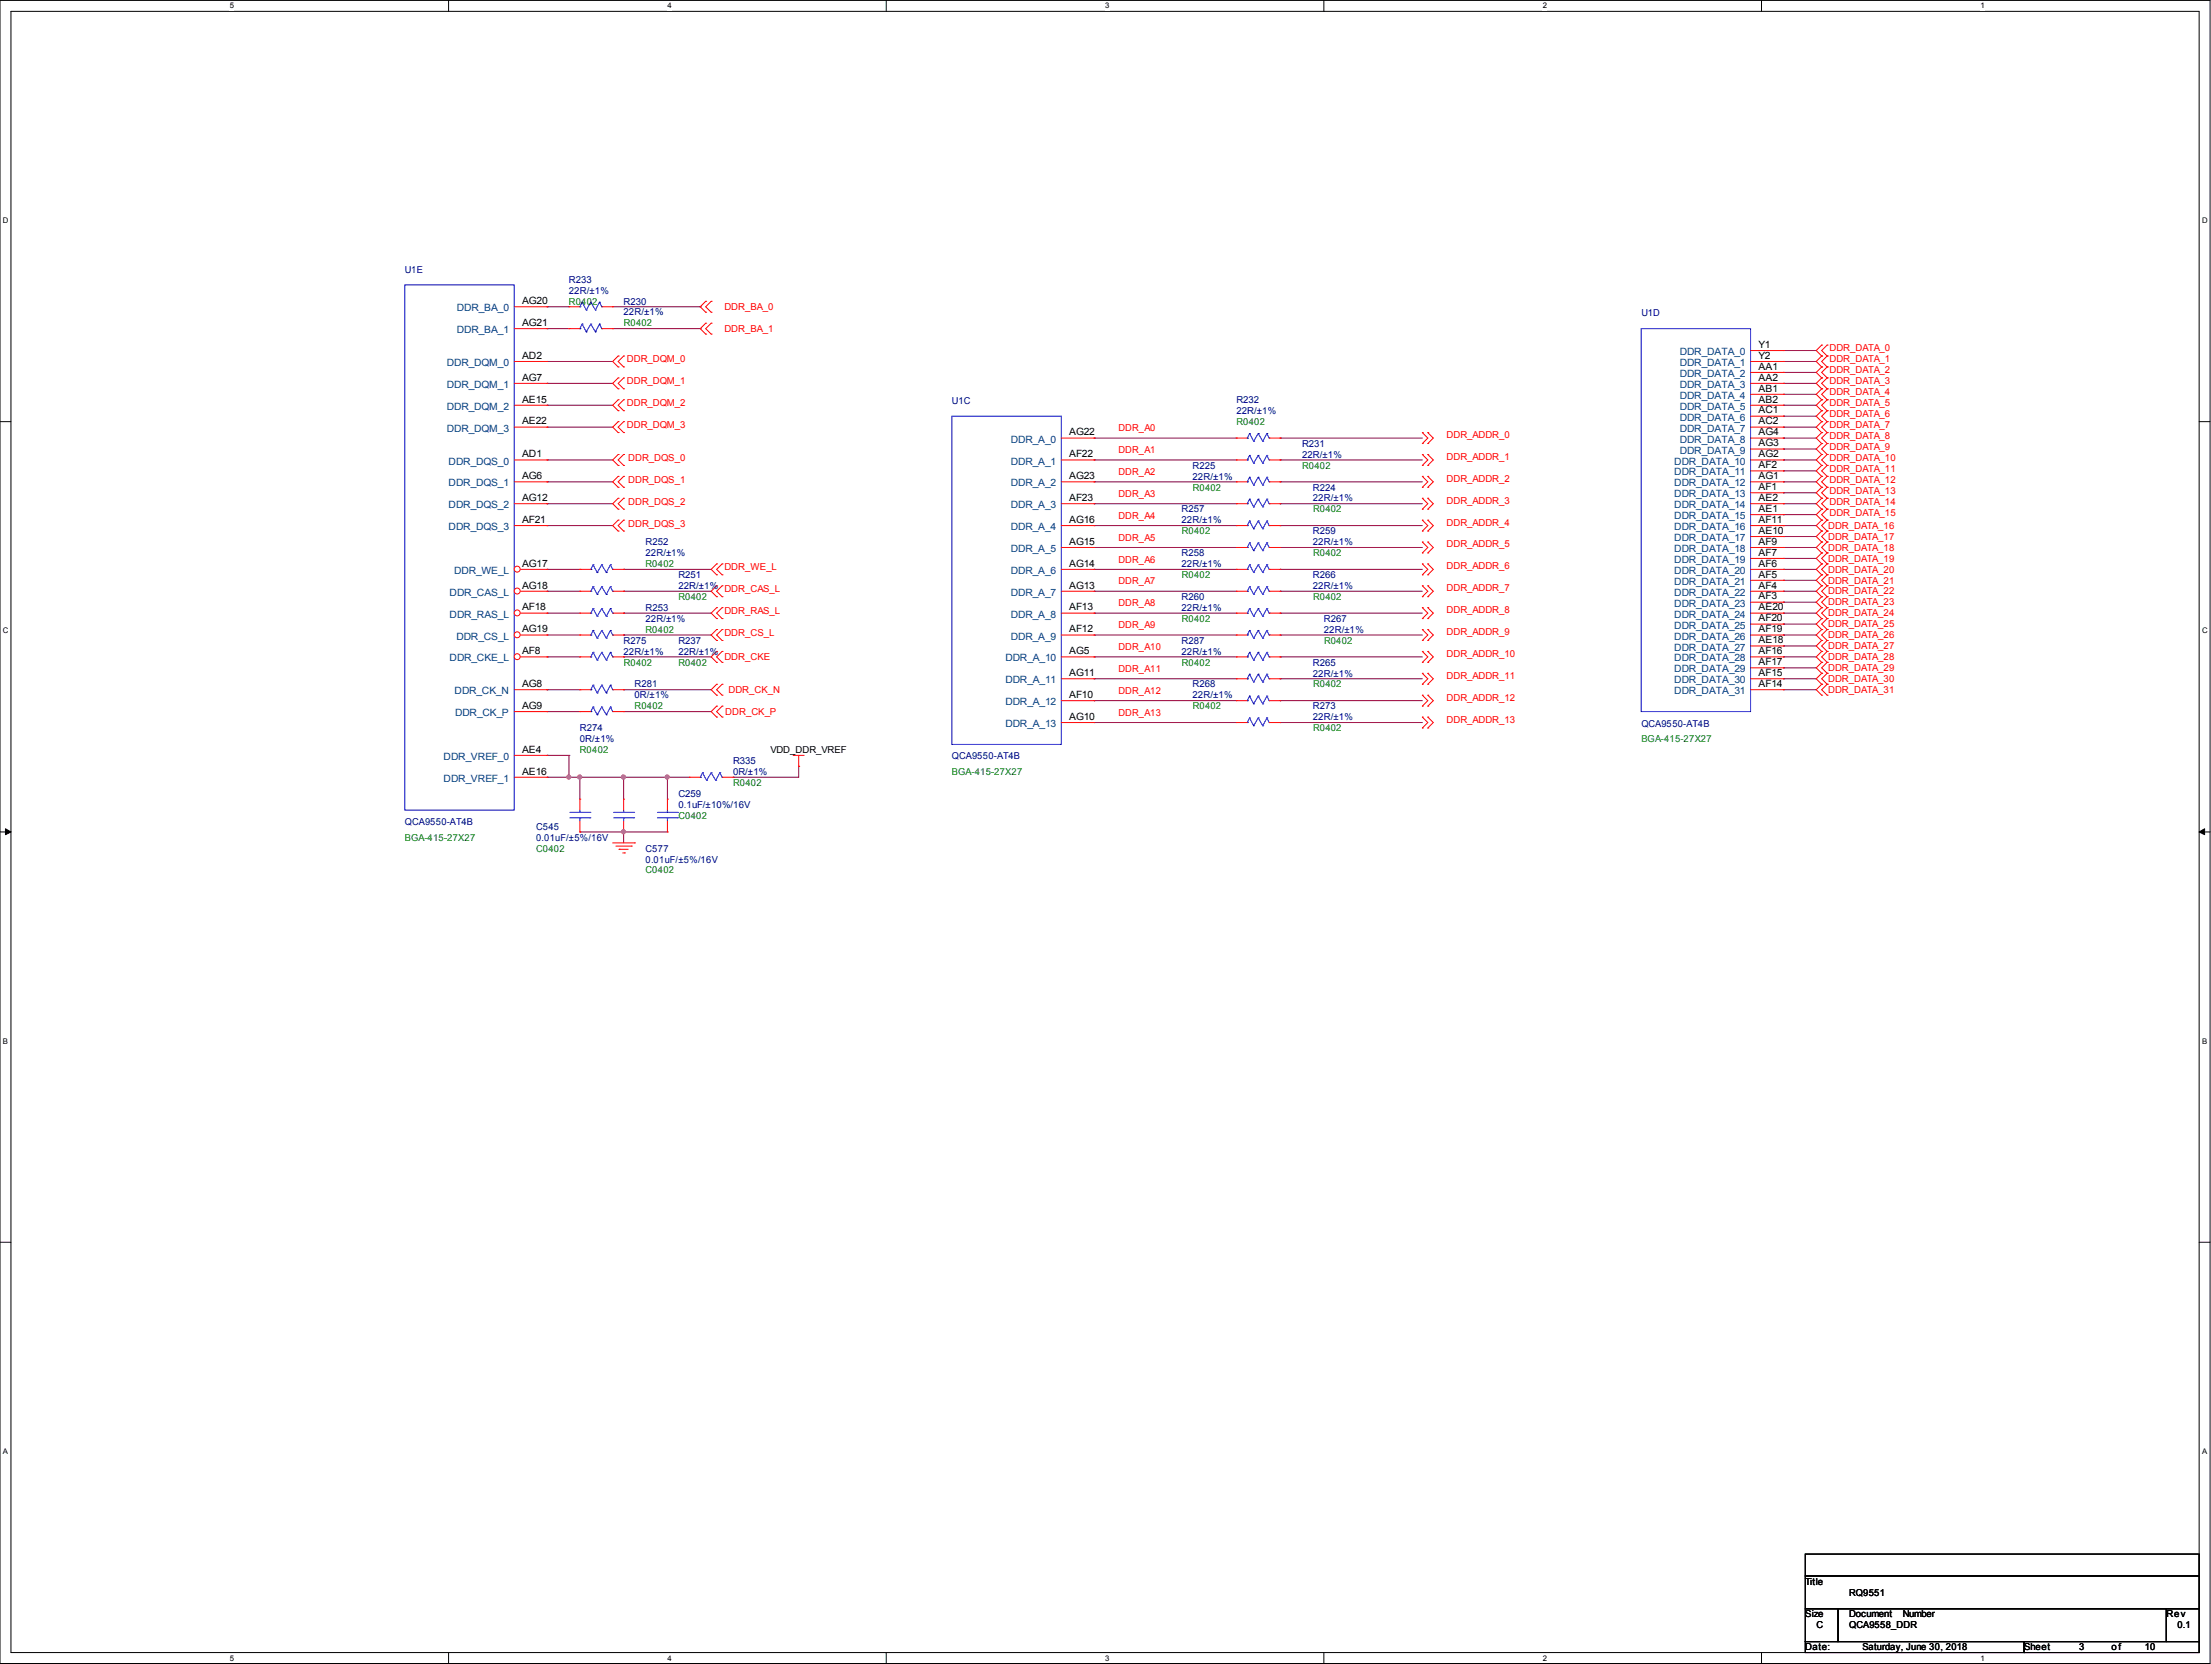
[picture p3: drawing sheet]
<svg xmlns="http://www.w3.org/2000/svg" width="205mm" height="155mm" viewBox="0 0 205 155" stroke-linecap="round" stroke-linejoin="round" font-family="sans-serif">
<defs><g id="words">
<g font-size=".9" fill="#000080">
<text x="37.6" y="25.3">U1E</text>
<text x="52.8" y="26.2">R233</text>
<text x="52.8" y="27.3">22R/±1%</text>
<text x="57.9" y="28.3">R230</text>
<text x="57.9" y="29.3">22R/±1%</text>
<text x="152.4" y="29.4">U1D</text>
<text x="88.4" y="37.5">U1C</text>
<text x="114.8" y="37.4">R232</text>
<text x="114.8" y="38.4">22R/±1%</text>
<text x="120.9" y="41.5">R231</text>
<text x="109.7" y="47.6">R257</text>
<text x="110.7" y="43.5">R225</text>
<text x="110.7" y="44.5">22R/±1%</text>
<text x="120.9" y="42.5">22R/±1%</text>
<text x="121.9" y="45.5">R224</text>
<text x="121.9" y="46.6">22R/±1%</text>
<text x="59.9" y="50.6">R252</text>
<text x="59.9" y="51.6">22R/±1%</text>
<text x="63" y="53.7">R251</text>
<text x="109.7" y="51.6">R258</text>
<text x="109.7" y="52.7">22R/±1%</text>
<text x="109.7" y="48.6">22R/±1%</text>
<text x="121.9" y="53.7">R266</text>
<text x="121.9" y="49.6">R259</text>
<text x="121.9" y="50.6">22R/±1%</text>
<text x="57.9" y="59.8">R275</text>
<text x="59.9" y="56.7">R253</text>
<text x="59.9" y="57.7">22R/±1%</text>
<text x="63" y="54.7">22R/±1%</text>
<text x="63" y="59.8">R237</text>
<text x="109.7" y="59.8">R287</text>
<text x="109.7" y="55.7">R260</text>
<text x="109.7" y="56.7">22R/±1%</text>
<text x="121.9" y="54.7">22R/±1%</text>
<text x="122.9" y="57.7">R267</text>
<text x="122.9" y="58.8">22R/±1%</text>
<text x="57.9" y="60.8">22R/±1%</text>
<text x="58.9" y="63.8">R281</text>
<text x="58.9" y="64.9">0R/±1%</text>
<text x="63" y="60.8">22R/±1%</text>
<text x="109.7" y="60.8">22R/±1%</text>
<text x="110.7" y="63.8">R268</text>
<text x="110.7" y="64.9">22R/±1%</text>
<text x="121.9" y="61.8">R265</text>
<text x="121.9" y="62.8">22R/±1%</text>
<text x="121.9" y="65.9">R273</text>
<text x="53.8" y="67.9">R274</text>
<text x="53.8" y="68.9">0R/±1%</text>
<text x="68.1" y="70.9">R335</text>
<text x="68.1" y="72">0R/±1%</text>
<text x="88.4" y="70.5">QCA9550-AT4B</text>
<text x="121.9" y="66.9">22R/±1%</text>
<text x="152.4" y="67.5">QCA9550-AT4B</text>
<text x="37.6" y="76.6">QCA9550-AT4B</text>
<text x="49.8" y="77">C545</text>
<text x="63" y="74">C259</text>
<text x="63" y="75">0.1uF/±10%/16V</text>
<text x="49.8" y="78.1">0.01uF/±5%/16V</text>
<text x="60" y="79.1">C577</text>
<text x="60" y="80.1">0.01uF/±5%/16V</text>
</g>
<g font-size=".9" fill="#004080">
<text x="42.4" y="28.9">DDR_BA_0</text>
<text x="41.5" y="34">DDR_DQM_0</text>
<text x="42.4" y="30.9">DDR_BA_1</text>
<text x="156" y="33">DDR_DATA_0</text>
<text x="156" y="34">DDR_DATA_1</text>
<text x="156" y="35">DDR_DATA_2</text>
<text x="41.5" y="36">DDR_DQM_1</text>
<text x="41.5" y="38.1">DDR_DQM_2</text>
<text x="41.5" y="40.1">DDR_DQM_3</text>
<text x="93.9" y="41.1">DDR_A_0</text>
<text x="156" y="36">DDR_DATA_3</text>
<text x="156" y="37">DDR_DATA_4</text>
<text x="156" y="38.1">DDR_DATA_5</text>
<text x="156" y="39.1">DDR_DATA_6</text>
<text x="156" y="40.1">DDR_DATA_7</text>
<text x="156" y="41.1">DDR_DATA_8</text>
<text x="41.7" y="43.1">DDR_DQS_0</text>
<text x="41.7" y="45.2">DDR_DQS_1</text>
<text x="41.7" y="47.2">DDR_DQS_2</text>
<text x="93.9" y="43.1">DDR_A_1</text>
<text x="93.9" y="45.2">DDR_A_2</text>
<text x="93.9" y="47.2">DDR_A_3</text>
<text x="155.5" y="43.1">DDR_DATA_10</text>
<text x="155.5" y="44.2">DDR_DATA_11</text>
<text x="155.5" y="45.2">DDR_DATA_12</text>
<text x="155.5" y="46.2">DDR_DATA_13</text>
<text x="155.5" y="47.2">DDR_DATA_14</text>
<text x="156" y="42.1">DDR_DATA_9</text>
<text x="41.7" y="49.2">DDR_DQS_3</text>
<text x="42.2" y="53.3">DDR_WE_L</text>
<text x="93.9" y="49.2">DDR_A_4</text>
<text x="93.9" y="51.3">DDR_A_5</text>
<text x="93.9" y="53.3">DDR_A_6</text>
<text x="155.5" y="48.2">DDR_DATA_15</text>
<text x="155.5" y="49.2">DDR_DATA_16</text>
<text x="155.5" y="50.2">DDR_DATA_17</text>
<text x="155.5" y="51.3">DDR_DATA_18</text>
<text x="155.5" y="52.3">DDR_DATA_19</text>
<text x="155.5" y="53.3">DDR_DATA_20</text>
<text x="41.7" y="55.3">DDR_CAS_L</text>
<text x="41.7" y="57.4">DDR_RAS_L</text>
<text x="42.4" y="59.4">DDR_CS_L</text>
<text x="93.9" y="55.3">DDR_A_7</text>
<text x="93.9" y="57.4">DDR_A_8</text>
<text x="93.9" y="59.4">DDR_A_9</text>
<text x="155.5" y="54.3">DDR_DATA_21</text>
<text x="155.5" y="55.3">DDR_DATA_22</text>
<text x="155.5" y="56.3">DDR_DATA_23</text>
<text x="155.5" y="57.4">DDR_DATA_24</text>
<text x="155.5" y="58.4">DDR_DATA_25</text>
<text x="155.5" y="59.4">DDR_DATA_26</text>
<text x="41.7" y="61.4">DDR_CKE_L</text>
<text x="42.2" y="64.5">DDR_CK_N</text>
<text x="93.4" y="61.4">DDR_A_10</text>
<text x="93.4" y="63.5">DDR_A_11</text>
<text x="93.4" y="65.5">DDR_A_12</text>
<text x="155.5" y="60.4">DDR_DATA_27</text>
<text x="155.5" y="61.4">DDR_DATA_28</text>
<text x="155.5" y="62.4">DDR_DATA_29</text>
<text x="155.5" y="63.5">DDR_DATA_30</text>
<text x="155.5" y="64.5">DDR_DATA_31</text>
<text x="41.2" y="70.6">DDR_VREF_0</text>
<text x="42.3" y="66.5">DDR_CK_P</text>
<text x="93.4" y="67.5">DDR_A_13</text>
<text x="41.2" y="72.6">DDR_VREF_1</text>
</g>
<g font-size=".9">
<text x="48.5" y="28.2">AG20</text>
<text x="48.5" y="30.3">AG21</text>
<text x="48.5" y="33.3">AD2</text>
<text x="48.5" y="35.3">AG7</text>
<text x="163.3" y="32.3">Y1</text>
<text x="163.3" y="33.3">Y2</text>
<text x="163.3" y="34.3">AA1</text>
<text x="163.3" y="35.3">AA2</text>
<text x="48.5" y="37.4">AE15</text>
<text x="48.5" y="39.4">AE22</text>
<text x="99.3" y="40.4">AG22</text>
<text x="163.3" y="36.4">AB1</text>
<text x="163.3" y="37.4">AB2</text>
<text x="163.3" y="38.4">AC1</text>
<text x="163.3" y="39.4">AC2</text>
<text x="163.3" y="40.4">AG4</text>
<text x="163.3" y="41.4">AG3</text>
<text x="48.5" y="42.5">AD1</text>
<text x="48.5" y="44.5">AG6</text>
<text x="48.5" y="46.5">AG12</text>
<text x="99.3" y="42.5">AF22</text>
<text x="99.3" y="44.5">AG23</text>
<text x="99.3" y="46.5">AF23</text>
<text x="163.3" y="42.5">AG2</text>
<text x="163.3" y="43.5">AF2</text>
<text x="163.3" y="44.5">AG1</text>
<text x="163.3" y="45.5">AF1</text>
<text x="163.3" y="46.5">AE2</text>
<text x="163.3" y="47.5">AE1</text>
<text x="48.5" y="52.6">AG17</text>
<text x="48.5" y="48.6">AF21</text>
<text x="99.3" y="48.6">AG16</text>
<text x="99.3" y="50.6">AG15</text>
<text x="99.3" y="52.6">AG14</text>
<text x="163.3" y="48.6">AF11</text>
<text x="163.3" y="49.6">AE10</text>
<text x="163.3" y="50.6">AF9</text>
<text x="163.3" y="51.6">AF7</text>
<text x="163.3" y="52.6">AF6</text>
<text x="163.3" y="53.6">AF5</text>
<text x="48.5" y="54.6">AG18</text>
<text x="48.5" y="56.7">AF18</text>
<text x="48.5" y="58.7">AG19</text>
<text x="99.3" y="54.6">AG13</text>
<text x="99.3" y="56.7">AF13</text>
<text x="99.3" y="58.7">AF12</text>
<text x="163.3" y="54.6">AF4</text>
<text x="163.3" y="55.7">AF3</text>
<text x="163.3" y="56.7">AE20</text>
<text x="163.3" y="57.7">AF20</text>
<text x="163.3" y="58.7">AF19</text>
<text x="163.3" y="59.7">AE18</text>
<text x="48.5" y="63.8">AG8</text>
<text x="48.5" y="65.8">AG9</text>
<text x="48.5" y="60.7">AF8</text>
<text x="99.3" y="60.7">AG5</text>
<text x="99.3" y="62.8">AG11</text>
<text x="99.3" y="64.8">AF10</text>
<text x="163.3" y="60.7">AF16</text>
<text x="163.3" y="61.8">AF17</text>
<text x="163.3" y="62.8">AF15</text>
<text x="163.3" y="63.8">AF14</text>
<text x="48.5" y="69.9">AE4</text>
<text x="48.5" y="71.9">AE16</text>
<text x="71.5" y="69.9">VDD_DDR_VREF</text>
<text x="99.3" y="66.8">AG10</text>
<text x="167.6" y="147.1">Title</text>
<text x="171.7" y="148.2">RQ9551</text>
<text x="167.6" y="150.2">Size</text>
<text x="167.6" y="153.2">Date:</text>
<text x="168.7" y="151.2">C</text>
<text x="171.7" y="150.2">Document</text>
<text x="171.7" y="151.2">QCA9558_DDR</text>
<text x="173" y="153.2">Saturday, June 30, 2018</text>
<text x="176.7" y="150.2">Number</text>
<text x="188" y="153.2">Sheet</text>
<text x="193.1" y="153.2">3</text>
<text x="196.1" y="153.2">of</text>
<text x="199.2" y="153.2">10</text>
<text x="201.2" y="150.2">Rev</text>
<text x="202.2" y="151.2">0.1</text>
</g>
<g font-size=".9" fill="#008000">
<text x="52.8" y="28.3">R0402</text>
<text x="57.9" y="30.3">R0402</text>
<text x="114.8" y="39.5">R0402</text>
<text x="110.8" y="45.5">R0402</text>
<text x="120.9" y="43.5">R0402</text>
<text x="121.9" y="47.6">R0402</text>
<text x="60" y="52.7">R0402</text>
<text x="109.7" y="53.7">R0402</text>
<text x="109.7" y="49.6">R0402</text>
<text x="121.9" y="51.6">R0402</text>
<text x="60" y="58.8">R0402</text>
<text x="63" y="55.7">R0402</text>
<text x="109.7" y="57.7">R0402</text>
<text x="121.9" y="55.7">R0402</text>
<text x="122.9" y="59.8">R0402</text>
<text x="57.9" y="61.8">R0402</text>
<text x="58.9" y="65.9">R0402</text>
<text x="63" y="61.8">R0402</text>
<text x="109.7" y="61.8">R0402</text>
<text x="110.8" y="65.9">R0402</text>
<text x="121.9" y="63.8">R0402</text>
<text x="53.9" y="69.9">R0402</text>
<text x="88.4" y="72">BGA-415-27X27</text>
<text x="121.9" y="67.9">R0402</text>
<text x="152.4" y="68.9">BGA-415-27X27</text>
<text x="63" y="76">C0402</text>
<text x="68.1" y="73">R0402</text>
<text x="37.6" y="78.1">BGA-415-27X27</text>
<text x="49.8" y="79.1">C0402</text>
<text x="60" y="81.1">C0402</text>
</g>
<g font-size=".9" fill="#f00">
<text x="67.3" y="28.8">DDR_BA_0</text>
<text x="58.2" y="33.7">DDR_DQM_0</text>
<text x="58.2" y="35.7">DDR_DQM_1</text>
<text x="67.3" y="30.8">DDR_BA_1</text>
<text x="169.9" y="32.6">DDR_DATA_0</text>
<text x="169.9" y="33.7">DDR_DATA_1</text>
<text x="169.9" y="34.7">DDR_DATA_2</text>
<text x="169.9" y="35.7">DDR_DATA_3</text>
<text x="58.2" y="37.7">DDR_DQM_2</text>
<text x="58.2" y="39.7">DDR_DQM_3</text>
<text x="103.9" y="40">DDR_A0</text>
<text x="134.3" y="40.7">DDR_ADDR_0</text>
<text x="169.9" y="39.7">DDR_DATA_7</text>
<text x="169.9" y="40.8">DDR_DATA_8</text>
<text x="169.9" y="41.8">DDR_DATA_9</text>
<text x="169.9" y="36.7">DDR_DATA_4</text>
<text x="169.9" y="37.7">DDR_DATA_5</text>
<text x="169.9" y="38.7">DDR_DATA_6</text>
<text x="58.3" y="46.9">DDR_DQS_2</text>
<text x="58.3" y="44.8">DDR_DQS_1</text>
<text x="58.3" y="42.8">DDR_DQS_0</text>
<text x="103.9" y="42.1">DDR_A1</text>
<text x="103.9" y="44.1">DDR_A2</text>
<text x="103.9" y="46.1">DDR_A3</text>
<text x="134.3" y="42.7">DDR_ADDR_1</text>
<text x="134.3" y="44.7">DDR_ADDR_2</text>
<text x="134.3" y="46.8">DDR_ADDR_3</text>
<text x="169.9" y="42.8">DDR_DATA_10</text>
<text x="169.9" y="43.8">DDR_DATA_11</text>
<text x="169.9" y="44.8">DDR_DATA_12</text>
<text x="169.9" y="45.8">DDR_DATA_13</text>
<text x="169.9" y="46.9">DDR_DATA_14</text>
<text x="169.9" y="47.9">DDR_DATA_15</text>
<text x="58.3" y="48.9">DDR_DQS_3</text>
<text x="67.3" y="53">DDR_WE_L</text>
<text x="103.9" y="48.2">DDR_A4</text>
<text x="103.9" y="50.2">DDR_A5</text>
<text x="103.9" y="52.2">DDR_A6</text>
<text x="134.3" y="48.8">DDR_ADDR_4</text>
<text x="134.3" y="50.8">DDR_ADDR_5</text>
<text x="134.3" y="52.9">DDR_ADDR_6</text>
<text x="169.8" y="49.1">DDR_DATA_16</text>
<text x="169.8" y="50.1">DDR_DATA_17</text>
<text x="169.8" y="51.1">DDR_DATA_18</text>
<text x="169.8" y="52.2">DDR_DATA_19</text>
<text x="169.8" y="53.2">DDR_DATA_20</text>
<text x="67.3" y="55">DDR_CAS_L</text>
<text x="67.3" y="57">DDR_RAS_L</text>
<text x="67.3" y="59.1">DDR_CS_L</text>
<text x="103.9" y="54.3">DDR_A7</text>
<text x="103.9" y="56.3">DDR_A8</text>
<text x="103.9" y="58.3">DDR_A9</text>
<text x="134.3" y="59">DDR_ADDR_9</text>
<text x="134.3" y="54.9">DDR_ADDR_7</text>
<text x="134.3" y="56.9">DDR_ADDR_8</text>
<text x="169.8" y="54.2">DDR_DATA_21</text>
<text x="169.8" y="55.2">DDR_DATA_22</text>
<text x="169.8" y="56.2">DDR_DATA_23</text>
<text x="169.8" y="57.2">DDR_DATA_24</text>
<text x="169.8" y="58.2">DDR_DATA_25</text>
<text x="169.8" y="59.3">DDR_DATA_26</text>
<text x="67.3" y="61.3">DDR_CKE</text>
<text x="67.7" y="64.3">DDR_CK_N</text>
<text x="103.9" y="60.4">DDR_A10</text>
<text x="103.9" y="62.4">DDR_A11</text>
<text x="103.9" y="64.4">DDR_A12</text>
<text x="134.3" y="61">DDR_ADDR_10</text>
<text x="134.3" y="63">DDR_ADDR_11</text>
<text x="134.3" y="65.1">DDR_ADDR_12</text>
<text x="169.8" y="60.3">DDR_DATA_27</text>
<text x="169.8" y="61.3">DDR_DATA_28</text>
<text x="169.8" y="62.3">DDR_DATA_29</text>
<text x="169.8" y="63.3">DDR_DATA_30</text>
<text x="169.8" y="64.3">DDR_DATA_31</text>
<text x="67.4" y="66.4">DDR_CK_P</text>
<text x="103.9" y="66.5">DDR_A13</text>
<text x="134.3" y="67.1">DDR_ADDR_13</text>
</g>
<g font-size=".7">
<text x="21.3" y=".8">5</text>
<text x="62" y=".8">4</text>
<text x="102.6" y=".8">3</text>
<text x="143.3" y=".8">2</text>
<text x="183.9" y=".8">1</text>
<text x=".3" y="20.7">D</text>
<text x="204.5" y="20.7">D</text>
<text x=".3" y="58.8">C</text>
<text x="204.5" y="58.8">C</text>
<text x=".3" y="96.9">B</text>
<text x="204.5" y="96.9">B</text>
<text x=".3" y="135">A</text>
<text x="204.5" y="135">A</text>
<text x="21.3" y="154.2">5</text>
<text x="62" y="154.2">4</text>
<text x="102.6" y="154.2">3</text>
<text x="143.3" y="154.2">2</text>
<text x="183.9" y="154.2">1</text>
</g>
</g></defs>
<path d="M0 0h205.2v154.5h-205.2zM1 1.1h203.2v152.4h-203.2z" fill="none" stroke="#000" stroke-width=".09"/>
<g fill="#fff">
<path d="M21.3 .2h.4v.8h-.4z"/>
<path d="M21.3 153.6h.4v.8h-.4z"/>
</g>
<path d="M41.7 0v1.1M41.7 153.5v1" fill="none" stroke="#000" stroke-width=".09"/>
<g fill="#fff">
<path d="M62 .2h.4v.8h-.4z"/>
<path d="M62 153.6h.4v.8h-.4z"/>
</g>
<path d="M82.3 0v1.1M82.3 153.5v1" fill="none" stroke="#000" stroke-width=".09"/>
<g fill="#fff">
<path d="M102.6 .2h.4v.8h-.4z"/>
<path d="M102.6 153.6h.4v.8h-.4z"/>
</g>
<path d="M122.9 0v1.1M122.9 153.5v1" fill="none" stroke="#000" stroke-width=".09"/>
<g fill="#fff">
<path d="M143.3 .2h.3v.8h-.3z"/>
<path d="M143.3 153.6h.3v.8h-.3z"/>
</g>
<path d="M163.6 0v1.1M163.6 153.5v1" fill="none" stroke="#000" stroke-width=".09"/>
<g fill="#fff">
<path d="M183.9 .2h.4v.8h-.4z"/>
<path d="M183.9 153.6h.4v.8h-.4z"/>
<path d="M.3 20.1h.5v.8h-.5z"/>
<path d="M204.5 20.1h.5v.8h-.5z"/>
<path d="M.3 58.2h.5v.8h-.5z"/>
<path d="M204.5 58.2h.5v.8h-.5z"/>
</g>
<path d="M0 39.2h1M204.2 39.2h1" fill="none" stroke="#000" stroke-width=".09"/>
<g fill="#fff">
<path d="M.3 96.3h.4v.8h-.4z"/>
<path d="M204.5 96.3h.4v.8h-.4z"/>
</g>
<path d="M0 77.3h1M.5 77l.5 .3-.5 .2zM204.2 77.3l.5-.3v.5zM204.2 77.3h1" fill="none" stroke="#000" stroke-width=".09"/>
<path d="M.5 77l.5 .3-.5 .2zM204.2 77.3l.5-.3v.5z" fill="#000"/>
<g fill="#fff">
<path d="M.3 134.4h.4v.8h-.4z"/>
<path d="M204.5 134.4h.4v.8h-.4z"/>
</g>
<path d="M0 115.4h1M204.2 115.4h1" fill="none" stroke="#000" stroke-width=".09"/>
<path d="M52.8 72.2h.1M52.8 72.2h1M53.8 72.2h.1M53.8 72.2v2" fill="none" stroke="#800040" stroke-width=".09"/>
<circle cx="53.8" cy="72.2" r=".19" fill="#f0f"/>
<circle cx="53.8" cy="72.2" r=".19" fill="none" stroke="#f0f" stroke-width=".09"/>
<g fill="none" stroke="#800040" stroke-width=".09">
<path d="M118.9 40.7h.1M118.9 42.7h.1M118.9 44.7h.1M118.9 46.8h.1M118.9 48.8h.1M118.9 50.8h.1M118.9 52.9h.1M118.9 54.9h.1M118.9 56.9h.1M118.9 59h.1M118.9 40.7h13.2M118.9 42.7h13.2"/>
<path d="M118.9 44.7h13.2M118.9 46.8h13.2M118.9 48.8h13.2M118.9 50.8h13.2M118.9 52.9h13.2M118.9 54.9h13.2M118.9 56.9h13.2M118.9 59h13.2M50.8 72.2h.1M50.8 72.2h2M53.8 72.2h.1M53.8 77.3h.1"/>
<path d="M53.8 72.2h4.1M53.8 77.3h8.2M57.9 72.2h.1M57.9 77.3h.1M57.9 72.2v2M118.9 61h.1M118.9 63h.1M118.9 65.1h.1M118.9 67.1h.1M118.9 61h13.2M118.9 63h13.2M118.9 65.1h13.2"/>
<path d="M118.9 67.1h13.2"/>
</g>
<circle cx="52.8" cy="72.2" r=".19" fill="#f0f"/>
<circle cx="52.8" cy="72.2" r=".19" fill="none" stroke="#f0f" stroke-width=".09"/>
<g fill="none" stroke="#800040" stroke-width=".09">
<path d="M165.6 39.7h.1M165.6 32.6h.1M165.6 33.6h.1M165.6 34.6h.1M165.6 35.6h.1M165.6 36.6h.1M165.6 37.6h.1M165.6 38.6h.1M165.6 39.7h3.1M165.6 32.6h3.1M165.6 33.6h3.1M165.6 34.6h3.1"/>
<path d="M165.6 35.6h3.1M165.6 36.6h3.1M165.6 37.6h3.1M165.6 38.6h3.1M165.6 40.7h.1M165.6 41.7h.1M165.6 42.7h.1M165.6 43.7h.1M165.6 44.7h.1M165.6 45.8h.1M165.6 46.8h.1M165.6 47.8h.1"/>
<path d="M165.6 48.8h.1M165.6 49.8h.1M165.6 50.8h.1M165.6 51.9h.1M165.6 52.9h.1M165.6 53.9h.1M165.6 54.9h.1M165.6 55.9h.1M165.6 56.9h.1M165.6 58h.1M165.6 59h.1M165.6 60h.1"/>
<path d="M165.6 40.7h3.1M165.6 41.7h3.1M165.6 42.7h3.1M165.6 43.7h3.1M165.6 44.7h3.1M165.6 45.8h3.1M165.6 46.8h3.1M165.6 47.8h3.1M165.6 48.8h3.1M165.6 49.8h3.1M165.6 50.8h3.1M165.6 51.9h3.1"/>
<path d="M165.6 52.9h3.1M165.6 53.9h3.1M165.6 54.9h3.1M165.6 55.9h3.1M165.6 56.9h3.1M165.6 58h3.1M165.6 59h3.1M165.6 60h3.1M57.9 61h.1M57.9 72.2h.1M57.9 61h8.1M57.9 72.2h6.1"/>
<path d="M62 72.2h.1M62 72.2v2M68.1 72.2h.1M68.1 72.2h6.1M165.6 61h.1M165.6 62h.1M165.6 63h.1M165.6 64h.1M165.6 61h3.1M165.6 62h3.1M165.6 63h3.1M165.6 64h3.1"/>
</g>
<circle cx="62" cy="72.2" r=".19" fill="#f0f"/>
<circle cx="62" cy="72.2" r=".19" fill="none" stroke="#f0f" stroke-width=".09"/>
<circle cx="57.9" cy="72.2" r=".19" fill="#f0f"/>
<circle cx="57.9" cy="72.2" r=".19" fill="none" stroke="#f0f" stroke-width=".09"/>
<g fill="none" stroke="#800040" stroke-width=".09">
<path d="M50.8 33.6h.1M50.8 35.6h.1M50.8 37.6h.1M50.8 39.7h.1M50.8 33.6h6.1M50.8 35.6h6.1M50.8 37.6h6.1M50.8 39.7h6.1M50.8 42.7h.1M50.8 44.7h.1M50.8 46.8h.1M50.8 48.8h.1"/>
<path d="M50.8 42.7h6.1M50.8 44.7h6.1M50.8 46.8h6.1M50.8 48.8h6.1M57.9 54.9h.1M57.9 56.9h.1M57.9 59h.1M57.9 54.9h8.1M57.9 56.9h8.1M57.9 59h8.1M50.8 70.1h.1M50.8 70.1h2"/>
<path d="M52.8 70.1h.1M52.8 70.1v2.1M57.9 64h.1M57.9 66.1h.1M57.9 77.3h.1M57.9 64h8.1M57.9 66.1h8.1M57.9 77.3v1M74.2 71.2h.1M74.2 71.2v1"/>
</g>
<circle cx="57.9" cy="77.2" r=".19" fill="#f0f"/>
<circle cx="57.9" cy="77.2" r=".19" fill="none" stroke="#f0f" stroke-width=".09"/>
<g fill="none" stroke="#800040" stroke-width=".09">
<path d="M50.8 28.5h.1M50.8 30.5h.1M50.8 28.5h2M50.8 30.5h2M56.9 28.5h8.1M56.9 30.5h8.1M65 28.5h.1M65 30.5h.1M50.8 54.9h.1M50.8 56.9h.1M50.8 59h.1M50.8 52.9h.1"/>
<path d="M50.8 52.9h3M50.8 54.9h3M50.8 56.9h3M50.8 59h3M57.9 52.9h.1M57.9 52.9h8.1M101.6 40.7h.1M101.6 42.7h.1M101.6 44.7h.1M101.6 46.8h.1M101.6 48.8h.1M101.6 50.8h.1"/>
<path d="M101.6 52.9h.1M101.6 54.9h.1M101.6 56.9h.1M101.6 59h.1M101.6 52.9h13.2M101.6 54.9h13.2M101.6 56.9h13.2M101.6 59h13.2M101.6 40.7h13.2M101.6 42.7h13.2M101.6 44.7h13.2M101.6 46.8h13.2"/>
<path d="M101.6 48.8h13.2M101.6 50.8h13.2M50.8 61h.1M50.8 64h.1M50.8 66.1h.1M50.8 61h3M50.8 64h3M50.8 66.1h3M101.6 61h.1M101.6 63h.1M101.6 65.1h.1M101.6 67.1h.1"/>
<path d="M101.6 61h13.2M101.6 63h13.2M101.6 65.1h13.2M101.6 67.1h13.2"/>
</g>
<g fill="none" stroke="#f00" stroke-width=".09">
<path d="M47.8 33.6h3M47.8 35.6h3M47.8 28.5h3M47.8 30.5h3M50.8 28.5h.1M50.8 30.5h.1M50.8 33.6h.1M50.8 35.6h.1M52.8 28.5h.1M52.8 28.5h1M55.9 28.5h1M56.9 28.5h.1"/>
<path d="M57.4 33.1h.1M57.4 34.1h.1M57.4 35.1h.1M57.4 36.1h.1M57.4 37.1h.1M57.4 38.1h.1M57.4 39.2h.1M57.4 33.1l-.5 .5 .5 .5M57.4 35.1l-.5 .5 .5 .5M57.4 37.1l-.5 .5 .5 .5M57.4 39.2l-.5 .5 .5 .5M57.9 34.1h.1"/>
<path d="M57.9 33.1h.1M57.9 36.1h.1M57.9 35.1h.1M57.9 38.1h.1M57.9 37.1h.1M57.9 39.2h.1M57.9 33.1l-.5 .5 .5 .5M57.9 35.1l-.5 .5 .5 .5M57.9 37.1l-.5 .5 .5 .5M57.9 39.2l-.5 .5 .5 .5M65.5 29h.1M65.5 28h.1"/>
<path d="M65.5 31h.1M65.5 30h.1M65.5 28l-.5 .5 .5 .5M65.5 30l-.5 .5 .5 .5M66 28h.1M66 29h.1M66 30h.1M66 31h.1M66 28l-.5 .5 .5 .5M66 30l-.5 .5 .5 .5M162.6 32.6h3M162.6 33.6h3"/>
<path d="M162.6 34.6h3M162.6 35.6h3M162.6 36.6h3M162.6 37.6h3M162.6 38.6h3M162.6 39.7h3M165.6 32.6h.1M165.6 33.6h.1M165.6 34.6h.1M165.6 35.6h.1M165.6 36.6h.1M165.6 37.6h.1"/>
<path d="M165.6 38.6h.1M165.6 39.7h.1M169.2 39.2h.1M169.2 33.1h.1M169.2 32h.1M169.2 34.1h.1M169.2 35.1h.1M169.2 36.1h.1M169.2 37.1h.1M169.2 38.1h.1M169.2 39.2l-.5 .5 .5 .5M169.2 32l-.5 .6 .5 .5"/>
<path d="M169.2 33.1l-.5 .5 .5 .5M169.2 34.1l-.5 .5 .5 .5M169.2 35.1l-.5 .5 .5 .5M169.2 36.1l-.5 .5 .5 .5M169.2 37.1l-.5 .5 .5 .5M169.2 38.1l-.5 .5 .5 .6M169.7 39.2h.1M169.7 32h.1M169.7 33.1h.1M169.7 34.1h.1M169.7 35.1h.1M169.7 36.1h.1"/>
<path d="M169.7 37.1h.1M169.7 38.1h.1M169.7 39.2l-.5 .5 .5 .5M169.7 32l-.5 .6 .5 .5M169.7 33.1l-.5 .5 .5 .5M169.7 34.1l-.5 .5 .5 .5M169.7 35.1l-.5 .5 .5 .5M169.7 36.1l-.5 .5 .5 .5M169.7 37.1l-.5 .5 .5 .5M169.7 38.1l-.5 .5 .5 .6M47.8 42.7h3M47.8 44.7h3"/>
<path d="M50.8 42.7h.1M50.8 44.7h.1M53.8 54.9h.1M53.8 56.9h.1M53.8 54.9h1.1M53.8 56.9h1.1M56.9 54.9h1M56.9 56.9h1M57.4 40.2h.1M57.4 46.3h.1M57.4 47.3h.1M57.4 48.3h.1"/>
<path d="M57.4 49.3h.1M57.4 44.2h.1M57.4 45.3h.1M57.4 42.2h.1M57.4 43.2h.1M57.4 46.3l-.5 .5 .5 .5M57.4 48.3l-.5 .5 .5 .5M57.4 44.2l-.5 .5 .5 .6M57.4 42.2l-.5 .5 .5 .5M57.9 40.2h.1M57.9 47.3h.1M57.9 46.3h.1"/>
<path d="M57.9 49.3h.1M57.9 48.3h.1M57.9 45.3h.1M57.9 44.2h.1M57.9 43.2h.1M57.9 42.2h.1M57.9 54.9h.1M57.9 56.9h.1M57.9 46.3l-.5 .5 .5 .5M57.9 48.3l-.5 .5 .5 .5M57.9 44.2l-.5 .5 .5 .6M57.9 42.2l-.5 .5 .5 .5"/>
<path d="M66.5 53.4h.1M66.5 52.4h.1M66.5 55.4h.1M66.5 54.4h.1M66.5 57.4h.1M66.5 56.4h.1M66.5 59.5h.1M66.5 58.5h.1M66.5 52.4l-.5 .5 .5 .5M66.5 54.4l-.5 .5 .5 .5M66.5 56.4l-.5 .5 .5 .5M66.5 58.5l-.5 .5 .5 .5"/>
<path d="M67.1 52.4h.1M67.1 53.4h.1M67.1 54.4h.1M67.1 55.4h.1M67.1 56.4h.1M67.1 57.4h.1M67.1 58.5h.1M67.1 59.5h.1M67.1 52.4l-.6 .5 .6 .5M67.1 54.4l-.6 .5 .6 .5M67.1 56.4l-.6 .5 .6 .5M67.1 58.5l-.6 .5 .6 .5"/>
<path d="M98.6 40.7h3M98.6 42.7h3M98.6 44.7h3M98.6 46.8h3M98.6 48.8h3M98.6 50.8h3M98.6 52.9h3M98.6 54.9h3M98.6 56.9h3M98.6 59h3M101.6 40.7h.1M101.6 42.7h.1"/>
<path d="M101.6 44.7h.1M101.6 46.8h.1M101.6 48.8h.1M101.6 50.8h.1M101.6 52.9h.1M101.6 54.9h.1M101.6 56.9h.1M101.6 59h.1M114.8 52.9h.1M114.8 40.7h.1M114.8 48.8h.1M114.8 46.8h.1"/>
<path d="M114.8 56.9h.1M114.8 54.9h.1M114.8 40.7h1M114.8 46.8h1M114.8 48.8h1M114.8 52.9h1M114.8 54.9h1M114.8 56.9h1M117.9 40.7h1M117.9 46.8h1M117.9 48.8h1M117.9 52.9h1"/>
<path d="M117.9 54.9h1M117.9 56.9h1M118.9 52.9h.1M118.9 40.7h.1M118.9 48.8h.1M118.9 46.8h.1M118.9 56.9h.1M118.9 54.9h.1M132.1 43.2h.1M132.1 42.2h.1M132.1 59.5h.1M132.1 58.5h.1"/>
<path d="M132.1 45.3h.1M132.1 44.2h.1M132.1 47.3h.1M132.1 46.3h.1M132.1 49.3h.1M132.1 48.3h.1M132.1 51.3h.1M132.1 50.3h.1M132.1 53.4h.1M132.1 52.4h.1M132.1 55.4h.1M132.1 54.4h.1"/>
<path d="M132.1 41.2h.1M132.1 40.2h.1M132.1 57.4h.1M132.1 56.4h.1M132.1 42.2l.5 .5-.5 .5M132.1 58.5l.5 .5-.5 .5M132.1 44.2l.5 .5-.5 .6M132.1 46.3l.5 .5-.5 .5M132.1 48.3l.5 .5-.5 .5M132.1 50.3l.5 .5-.5 .5M132.1 52.4l.5 .5-.5 .5M132.1 54.4l.5 .5-.5 .5"/>
<path d="M132.1 40.2l.5 .5-.5 .5M132.1 56.4l.5 .5-.5 .5M132.6 43.2h.1M132.6 42.2h.1M132.6 59.5h.1M132.6 58.5h.1M132.6 45.3h.1M132.6 44.2h.1M132.6 47.3h.1M132.6 46.3h.1M132.6 49.3h.1M132.6 48.3h.1"/>
<path d="M132.6 51.3h.1M132.6 50.3h.1M132.6 53.4h.1M132.6 52.4h.1M132.6 55.4h.1M132.6 54.4h.1M132.6 41.2h.1M132.6 40.2h.1M132.6 57.4h.1M132.6 56.4h.1M132.6 42.2l.5 .5-.5 .5M132.6 58.5l.5 .5-.5 .5"/>
<path d="M132.6 44.2l.5 .5-.5 .6M132.6 46.3l.5 .5-.5 .5M132.6 48.3l.5 .5-.5 .5M132.6 50.3l.5 .5-.5 .5M132.6 52.4l.5 .5-.5 .5M132.6 54.4l.5 .5-.5 .5M132.6 40.2l.5 .5-.5 .5M132.6 56.4l.5 .5-.5 .5M162.6 40.7h3M162.6 41.7h3M162.6 42.7h3M162.6 43.7h3"/>
<path d="M162.6 44.7h3M162.6 45.8h3M162.6 46.8h3M162.6 47.8h3M162.6 48.8h3M162.6 49.8h3M162.6 50.8h3M162.6 51.9h3M162.6 52.9h3M162.6 53.9h3M162.6 54.9h3M162.6 55.9h3"/>
<path d="M162.6 56.9h3M162.6 58h3M162.6 59h3M162.6 60h3M165.6 40.7h.1M165.6 41.7h.1M165.6 42.7h.1M165.6 43.7h.1M165.6 44.7h.1M165.6 45.8h.1M165.6 46.8h.1M165.6 47.8h.1"/>
<path d="M165.6 48.8h.1M165.6 49.8h.1M165.6 50.8h.1M165.6 51.9h.1M165.6 52.9h.1M165.6 53.9h.1M165.6 54.9h.1M165.6 55.9h.1M165.6 56.9h.1M165.6 58h.1M165.6 59h.1M165.6 60h.1"/>
<path d="M169.2 40.2h.1M169.2 41.2h.1M169.2 42.2h.1M169.2 43.2h.1M169.2 44.2h.1M169.2 45.3h.1M169.2 46.3h.1M169.2 47.3h.1M169.2 48.3h.1M169.2 49.3h.1M169.2 50.3h.1M169.2 51.3h.1"/>
<path d="M169.2 52.4h.1M169.2 53.4h.1M169.2 54.4h.1M169.2 55.4h.1M169.2 56.4h.1M169.2 57.4h.1M169.2 58.5h.1M169.2 59.5h.1M169.2 40.2l-.5 .5 .5 .5M169.2 41.2l-.5 .5 .5 .5M169.2 42.2l-.5 .5 .5 .5M169.2 43.2l-.5 .5 .5 .5"/>
<path d="M169.2 44.2l-.5 .5 .5 .6M169.2 45.3l-.5 .5 .5 .5M169.2 46.3l-.5 .5 .5 .5M169.2 47.3l-.5 .5 .5 .5M169.2 48.3l-.5 .5 .5 .5M169.2 49.3l-.5 .5 .5 .5M169.2 50.3l-.5 .5 .5 .5M169.2 51.3l-.5 .6 .5 .5M169.2 52.4l-.5 .5 .5 .5M169.2 53.4l-.5 .5 .5 .5M169.2 54.4l-.5 .5 .5 .5M169.2 55.4l-.5 .5 .5 .5"/>
<path d="M169.2 56.4l-.5 .5 .5 .5M169.2 57.4l-.5 .6 .5 .5M169.2 58.5l-.5 .5 .5 .5M169.2 59.5l-.5 .5 .5 .5M169.7 40.2h.1M169.7 41.2h.1M169.7 42.2h.1M169.7 43.2h.1M169.7 44.2h.1M169.7 45.3h.1M169.7 46.3h.1M169.7 47.3h.1"/>
<path d="M169.7 48.3h.1M169.7 49.3h.1M169.7 50.3h.1M169.7 51.3h.1M169.7 52.4h.1M169.7 53.4h.1M169.7 54.4h.1M169.7 55.4h.1M169.7 56.4h.1M169.7 57.4h.1M169.7 58.5h.1M169.7 59.5h.1"/>
<path d="M169.7 40.2l-.5 .5 .5 .5M169.7 41.2l-.5 .5 .5 .5M169.7 42.2l-.5 .5 .5 .5M169.7 43.2l-.5 .5 .5 .5M169.7 44.2l-.5 .5 .5 .6M169.7 45.3l-.5 .5 .5 .5M169.7 46.3l-.5 .5 .5 .5M169.7 47.3l-.5 .5 .5 .5M169.7 48.3l-.5 .5 .5 .5M169.7 49.3l-.5 .5 .5 .5M169.7 50.3l-.5 .5 .5 .5M169.7 51.3l-.5 .6 .5 .5"/>
<path d="M169.7 52.4l-.5 .5 .5 .5M169.7 53.4l-.5 .5 .5 .5M169.7 54.4l-.5 .5 .5 .5M169.7 55.4l-.5 .5 .5 .5M169.7 56.4l-.5 .5 .5 .5M169.7 57.4l-.5 .6 .5 .5M169.7 58.5l-.5 .5 .5 .5M169.7 59.5l-.5 .5 .5 .5M53.8 61h.1M53.8 66.1h.1M53.8 61h1.1M53.8 66.1h1.1"/>
<path d="M56.9 78.3h2M56.9 61h1M56.9 66.1h1M57.2 78.6h1.4M57.5 78.9h.1M57.5 78.9h.8M57.8 79.2h.2M57.9 61h.1M57.9 66.1h.1M58 79.2h.1M58.6 78.6h.1M58.9 78.3h.1"/>
<path d="M62 74.2h.1M62 77.3h.1M62 74.2v1M62 76.2v1.1M66.5 60.5h.1M66.5 61.5h.1M66.5 63.5h.1M66.5 64.6h.1M66.5 65.6h.1M66.5 66.6h.1M66.5 60.5l-.5 .5 .5 .5M66.5 63.5l-.5 .5 .5 .6"/>
<path d="M66.5 65.6l-.5 .5 .5 .5M67.1 61.5h.1M67.1 60.5h.1M67.1 64.6h.1M67.1 63.5h.1M67.1 66.6h.1M67.1 65.6h.1M67.1 60.5l-.6 .5 .6 .5M67.1 63.5l-.6 .5 .6 .6M67.1 65.6l-.6 .5 .6 .5M73.7 70.1h.1M73.7 70.1h1"/>
<path d="M74.2 71.2h.1M74.2 70.1v1.1M98.6 61h3M98.6 63h3M98.6 65.1h3M98.6 67.1h3M101.6 61h.1M101.6 63h.1M101.6 65.1h.1M101.6 67.1h.1M114.8 61h.1M114.8 65.1h.1"/>
<path d="M114.8 61h1M114.8 65.1h1M117.9 61h1M117.9 65.1h1M118.9 61h.1M118.9 65.1h.1M132.1 61.5h.1M132.1 60.5h.1M132.1 63.5h.1M132.1 62.5h.1M132.1 65.6h.1M132.1 64.6h.1"/>
<path d="M132.1 67.6h.1M132.1 66.6h.1M132.1 60.5l.5 .5-.5 .5M132.1 62.5l.5 .5-.5 .5M132.1 64.6l.5 .5-.5 .5M132.1 66.6l.5 .5-.5 .5M132.6 61.5h.1M132.6 60.5h.1M132.6 63.5h.1M132.6 62.5h.1M132.6 65.6h.1M132.6 64.6h.1"/>
<path d="M132.6 67.6h.1M132.6 66.6h.1M132.6 60.5l.5 .5-.5 .5M132.6 62.5l.5 .5-.5 .5M132.6 64.6l.5 .5-.5 .5M132.6 66.6l.5 .5-.5 .5M162.6 61h3M162.6 62h3M162.6 63h3M162.6 64h3M165.6 61h.1M165.6 62h.1"/>
<path d="M165.6 63h.1M165.6 64h.1M169.2 60.5h.1M169.2 61.5h.1M169.2 62.5h.1M169.2 63.5h.1M169.2 64.6h.1M169.2 60.5l-.5 .5 .5 .5M169.2 61.5l-.5 .5 .5 .5M169.2 62.5l-.5 .5 .5 .5M169.2 63.5l-.5 .5 .5 .6M169.7 60.5h.1"/>
<path d="M169.7 61.5h.1M169.7 62.5h.1M169.7 63.5h.1M169.7 64.6h.1M169.7 60.5l-.5 .5 .5 .5M169.7 61.5l-.5 .5 .5 .5M169.7 62.5l-.5 .5 .5 .5M169.7 63.5l-.5 .5 .5 .6"/>
</g>
<path d="M167.6 144.3h36.6v2h-36.6zM167.6 146.3h36.6v3.1h-36.6zM167.6 149.4h3.1v3h-3.1zM167.6 152.4h20.4v1.1h-20.4zM170.7 149.4h30.5v3h-30.5zM188 152.4h16.2v1.1h-16.2zM201.2 149.4h3v3h-3z" fill="none" stroke="#000" stroke-width=".09"/>
<g fill="none" stroke="#00f" stroke-width=".09">
<path d="M37.6 26.5h10.2v48.7h-10.2zM53.8 28.5h.1M54.1 28.1h.1M54.1 28.1l-.3 .4M54.1 28.1l.3 .7M54.4 28.8h.1M54.9 28.1h.1M54.9 28.1l-.5 .7M54.9 28.1l.4 .7M55.3 28.8h.1M55.7 28.1h.1M55.7 28.1l-.4 .7"/>
<path d="M55.7 28.1l.2 .4M55.9 28.5h.1M88.4 38.6h10.2v30.5h-10.2zM152.4 30.5h10.2v35.6h-10.2zM54.9 54.9h.1M54.9 56.9h.1M55.1 54.5h.1M55.1 56.5h.1M55.1 54.5l-.2 .4M55.1 54.5l.4 .7M55.1 56.5l-.2 .4M55.1 56.5l.4 .7"/>
<path d="M55.5 55.2h.1M55.5 57.2h.1M55.9 54.5h.1M55.9 56.5h.1M55.9 54.5l-.4 .7M55.9 54.5l.4 .7M55.9 56.5l-.4 .7M55.9 56.5l.4 .7M56.3 55.2h.1M56.3 57.2h.1M56.7 54.5h.1M56.7 56.5h.1"/>
<path d="M56.7 54.5l-.4 .7M56.7 54.5l.2 .4M56.7 56.5l-.4 .7M56.7 56.5l.2 .4M56.9 54.9h.1M56.9 56.9h.1M115.8 52.9h.1M115.8 40.7h.1M115.8 48.8h.1M115.8 46.8h.1M115.8 56.9h.1M115.8 54.9h.1"/>
<path d="M116 52.4h.1M116 40.3h.1M116 48.4h.1M116 46.4h.1M116 56.5h.1M116 54.5h.1M116 52.4l-.2 .5M116 52.4l.4 .8M116 40.3l-.2 .4M116 40.3l.4 .7M116 48.4l-.2 .4M116 48.4l.4 .7"/>
<path d="M116 46.4l-.2 .4M116 46.4l.4 .7M116 56.5l-.2 .4M116 56.5l.4 .7M116 54.5l-.2 .4M116 54.5l.4 .7M116.4 53.2h.1M116.4 41h.1M116.4 49.1h.1M116.4 47.1h.1M116.4 57.2h.1M116.4 55.2h.1"/>
<path d="M116.8 52.4h.1M116.8 40.3h.1M116.8 48.4h.1M116.8 46.4h.1M116.8 56.5h.1M116.8 54.5h.1M116.8 52.4l-.4 .8M116.8 52.4l.5 .8M116.8 40.3l-.4 .7M116.8 40.3l.5 .7M116.8 48.4l-.4 .7M116.8 48.4l.5 .7"/>
<path d="M116.8 46.4l-.4 .7M116.8 46.4l.5 .7M116.8 56.5l-.4 .7M116.8 56.5l.5 .7M116.8 54.5l-.4 .7M116.8 54.5l.5 .7M117.3 53.2h.1M117.3 41h.1M117.3 49.1h.1M117.3 47.1h.1M117.3 57.2h.1M117.3 55.2h.1"/>
<path d="M117.6 52.4h.1M117.6 40.3h.1M117.6 48.4h.1M117.6 46.4h.1M117.6 56.5h.1M117.6 54.5h.1M117.6 52.4l-.3 .8M117.6 52.4l.3 .5M117.6 40.3l-.3 .7M117.6 40.3l.3 .4M117.6 48.4l-.3 .7M117.6 48.4l.3 .4"/>
<path d="M117.6 46.4l-.3 .7M117.6 46.4l.3 .4M117.6 56.5l-.3 .7M117.6 56.5l.3 .4M117.6 54.5l-.3 .7M117.6 54.5l.3 .4M117.9 52.9h.1M117.9 40.7h.1M117.9 48.8h.1M117.9 46.8h.1M117.9 56.9h.1M117.9 54.9h.1"/>
<path d="M54.9 61h.1M54.9 66.1h.1M55.1 60.6h.1M55.1 65.7h.1M55.1 60.6l-.2 .4M55.1 60.6l.4 .7M55.1 65.7l-.2 .4M55.1 65.7l.4 .7M55.5 61.3h.1M55.5 66.4h.1M55.9 60.6h.1M55.9 65.7h.1"/>
<path d="M55.9 60.6l-.4 .7M55.9 60.6l.4 .7M55.9 65.7l-.4 .7M55.9 65.7l.4 .7M56.3 61.3h.1M56.3 66.4h.1M56.7 60.6h.1M56.7 65.7h.1M56.7 60.6l-.4 .7M56.7 60.6l.2 .4M56.7 65.7l-.4 .7M56.7 65.7l.2 .4"/>
<path d="M56.9 61h.1M56.9 66.1h.1M61 75.9h1.9M61 75.4h1.9M62 75.4h.1M62 75.9h.1M62 75.2v.2M62 75.9v.3M62.9 75.9h.1M62.9 75.4h.1M115.8 61h.1M115.8 65.1h.1"/>
<path d="M116 60.6h.1M116 64.6h.1M116 60.6l-.2 .4M116 60.6l.4 .7M116 64.6l-.2 .5M116 64.6l.4 .8M116.4 61.3h.1M116.4 65.4h.1M116.8 60.6h.1M116.8 64.6h.1M116.8 60.6l-.4 .7M116.8 60.6l.5 .7"/>
<path d="M116.8 64.6l-.4 .8M116.8 64.6l.5 .8M117.3 61.3h.1M117.3 65.4h.1M117.6 60.6h.1M117.6 64.6h.1M117.6 60.6l-.3 .7M117.6 60.6l.3 .4M117.6 64.6l-.3 .8M117.6 64.6l.3 .5M117.9 61h.1M117.9 65.1h.1"/>
</g>
<circle cx="48" cy="52.8" r=".28" fill="#fff"/>
<g fill="none" stroke="#f00" stroke-width=".09">
<path d="M48.3 52.9h2.5M50.8 52.9h.1"/>
<circle cx="48" cy="52.8" r=".28"/>
</g>
<circle cx="48" cy="54.9" r=".28" fill="#fff"/>
<g fill="none" stroke="#f00" stroke-width=".09">
<path d="M48.3 54.9h2.5M50.8 54.9h.1"/>
<circle cx="48" cy="54.9" r=".28"/>
</g>
<circle cx="48" cy="56.9" r=".28" fill="#fff"/>
<g fill="none" stroke="#f00" stroke-width=".09">
<path d="M48.3 56.9h2.5M50.8 56.9h.1"/>
<circle cx="48" cy="56.9" r=".28"/>
</g>
<circle cx="48" cy="58.9" r=".28" fill="#fff"/>
<g fill="none" stroke="#f00" stroke-width=".09">
<path d="M48.3 59h2.5M50.8 59h.1M47.8 64h3M47.8 66.1h3M50.8 64h.1M50.8 66.1h.1"/>
<circle cx="48" cy="58.9" r=".28"/>
</g>
<circle cx="48" cy="61" r=".28" fill="#fff"/>
<g fill="none" stroke="#f00" stroke-width=".09">
<path d="M47.8 37.6h3M47.8 39.7h3M50.8 37.6h.1M50.8 39.7h.1M52.8 30.5h.1M52.8 30.5h1M55.9 30.5h1M56.9 30.5h.1M47.8 46.8h3M47.8 48.8h3M50.8 46.8h.1M50.8 48.8h.1"/>
<path d="M53.8 59h.1M53.8 52.9h.1M53.8 59h1.1M53.8 52.9h1.1M56.9 59h1M56.9 52.9h1M57.9 59h.1M57.9 52.9h.1M114.8 42.7h.1M114.8 50.8h.1M114.8 59h.1M114.8 44.7h.1"/>
<path d="M114.8 42.7h1M114.8 50.8h1M114.8 59h1M114.8 44.7h1M117.9 42.7h1M117.9 50.8h1M117.9 59h1M117.9 44.7h1M118.9 42.7h.1M118.9 50.8h.1M118.9 59h.1M118.9 44.7h.1"/>
<path d="M47.8 70.1h3M47.8 72.2h3M48.3 61h2.5M50.8 61h.1M50.8 70.1h.1M50.8 72.2h.1M53.8 64h.1M53.8 74.2h.1M53.8 77.3h.1M53.8 64h1.1M53.8 74.2v1M53.8 76.2v1.1"/>
<path d="M56.9 64h1M57.9 74.2h.1M57.9 77.3h.1M57.9 64h.1M57.9 74.2v1M57.9 76.2v1.1M64 72.2h.1M64 72.2h1M67.1 72.2h1M68.1 72.2h.1M114.8 63h.1M114.8 67.1h.1"/>
<path d="M114.8 63h1M114.8 67.1h1M117.9 63h1M117.9 67.1h1M118.9 63h.1M118.9 67.1h.1"/>
<circle cx="48" cy="61" r=".28"/>
</g>
<g fill="none" stroke="#00f" stroke-width=".09">
<path d="M53.8 30.5h.1M54.1 30.1h.1M54.1 30.1l-.3 .4M54.1 30.1l.3 .7M54.4 30.8h.1M54.9 30.1h.1M54.9 30.1l-.5 .7M54.9 30.1l.4 .7M55.3 30.8h.1M55.7 30.1h.1M55.7 30.1l-.4 .7M55.7 30.1l.2 .4"/>
<path d="M55.9 30.5h.1M54.9 59h.1M54.9 52.9h.1M55.1 58.5h.1M55.1 52.4h.1M55.1 58.5l-.2 .5M55.1 58.5l.4 .8M55.1 52.4l-.2 .5M55.1 52.4l.4 .8M55.5 59.3h.1M55.5 53.2h.1M55.9 58.5h.1"/>
<path d="M55.9 52.4h.1M55.9 58.5l-.4 .8M55.9 58.5l.4 .8M55.9 52.4l-.4 .8M55.9 52.4l.4 .8M56.3 59.3h.1M56.3 53.2h.1M56.7 58.5h.1M56.7 52.4h.1M56.7 58.5l-.4 .8M56.7 58.5l.2 .5M56.7 52.4l-.4 .8"/>
<path d="M56.7 52.4l.2 .5M56.9 59h.1M56.9 52.9h.1M115.8 42.7h.1M115.8 50.8h.1M115.8 59h.1M115.8 44.7h.1M116 42.3h.1M116 50.4h.1M116 58.5h.1M116 44.3h.1M116 42.3l-.2 .4"/>
<path d="M116 42.3l.4 .7M116 50.4l-.2 .4M116 50.4l.4 .7M116 58.5l-.2 .5M116 58.5l.4 .8M116 44.3l-.2 .4M116 44.3l.4 .7M116.4 43h.1M116.4 51.1h.1M116.4 59.3h.1M116.4 45h.1M116.8 42.3h.1"/>
<path d="M116.8 50.4h.1M116.8 58.5h.1M116.8 44.3h.1M116.8 42.3l-.4 .7M116.8 42.3l.5 .7M116.8 50.4l-.4 .7M116.8 50.4l.5 .7M116.8 58.5l-.4 .8M116.8 58.5l.5 .8M116.8 44.3l-.4 .7M116.8 44.3l.5 .7M117.3 43h.1"/>
<path d="M117.3 51.1h.1M117.3 59.3h.1M117.3 45h.1M117.6 42.3h.1M117.6 50.4h.1M117.6 58.5h.1M117.6 44.3h.1M117.6 42.3l-.3 .7M117.6 42.3l.3 .4M117.6 50.4l-.3 .7M117.6 50.4l.3 .4M117.6 58.5l-.3 .8"/>
<path d="M117.6 58.5l.3 .5M117.6 44.3l-.3 .7M117.6 44.3l.3 .4M117.9 42.7h.1M117.9 50.8h.1M117.9 59h.1M117.9 44.7h.1M52.9 75.9h1.9M52.9 75.4h1.9M53.8 75.4h.1M53.8 75.9h.1M53.8 75.2v.2"/>
<path d="M53.8 75.9v.3M54.8 75.9h.1M54.8 75.4h.1M54.9 64h.1M55.1 63.6h.1M55.1 63.6l-.2 .4M55.1 63.6l.4 .7M55.5 64.3h.1M55.9 63.6h.1M55.9 63.6l-.4 .7M55.9 63.6l.4 .7M56.3 64.3h.1"/>
<path d="M56.7 63.6h.1M56.7 63.6l-.4 .7M56.7 63.6l.2 .4M56.9 64h.1M57 75.9h1.8M57 75.4h1.8M57.9 75.4h.1M57.9 75.9h.1M57.9 75.2v.2M57.9 75.9v.3M58.8 75.9h.1M58.8 75.4h.1"/>
<path d="M65 72.2h.1M65.2 71.8h.1M65.2 71.8l-.2 .4M65.2 71.8l.4 .7M65.6 72.5h.1M66 71.8h.1M66 71.8l-.4 .7M66 71.8l.5 .7M66.5 72.5h.1M66.8 71.8h.1M66.8 71.8l-.3 .7M66.8 71.8l.3 .4"/>
<path d="M67.1 72.2h.1M115.8 63h.1M115.8 67.1h.1M116 62.6h.1M116 66.7h.1M116 62.6l-.2 .4M116 62.6l.4 .7M116 66.7l-.2 .4M116 66.7l.4 .7M116.4 63.3h.1M116.4 67.4h.1M116.8 62.6h.1"/>
<path d="M116.8 66.7h.1M116.8 62.6l-.4 .7M116.8 62.6l.5 .7M116.8 66.7l-.4 .7M116.8 66.7l.5 .7M117.3 63.3h.1M117.3 67.4h.1M117.6 62.6h.1M117.6 66.7h.1M117.6 62.6l-.3 .7M117.6 62.6l.3 .4M117.6 66.7l-.3 .7"/>
<path d="M117.6 66.7l.3 .4M117.9 63h.1M117.9 67.1h.1"/>
</g>
<circle cx="53.8" cy="72.2" r=".19" fill="#f0f"/>
<circle cx="53.8" cy="72.2" r=".19" fill="none" stroke="#f0f" stroke-width=".09"/>
<circle cx="52.8" cy="72.2" r=".19" fill="#f0f"/>
<circle cx="52.8" cy="72.2" r=".19" fill="none" stroke="#f0f" stroke-width=".09"/>
<circle cx="62" cy="72.2" r=".19" fill="#f0f"/>
<circle cx="62" cy="72.2" r=".19" fill="none" stroke="#f0f" stroke-width=".09"/>
<circle cx="57.9" cy="72.2" r=".19" fill="#f0f"/>
<circle cx="57.9" cy="72.2" r=".19" fill="none" stroke="#f0f" stroke-width=".09"/>
<circle cx="57.9" cy="77.2" r=".19" fill="#f0f"/>
<circle cx="57.9" cy="77.2" r=".19" fill="none" stroke="#f0f" stroke-width=".09"/>
<use href="#words"/>
</svg>
